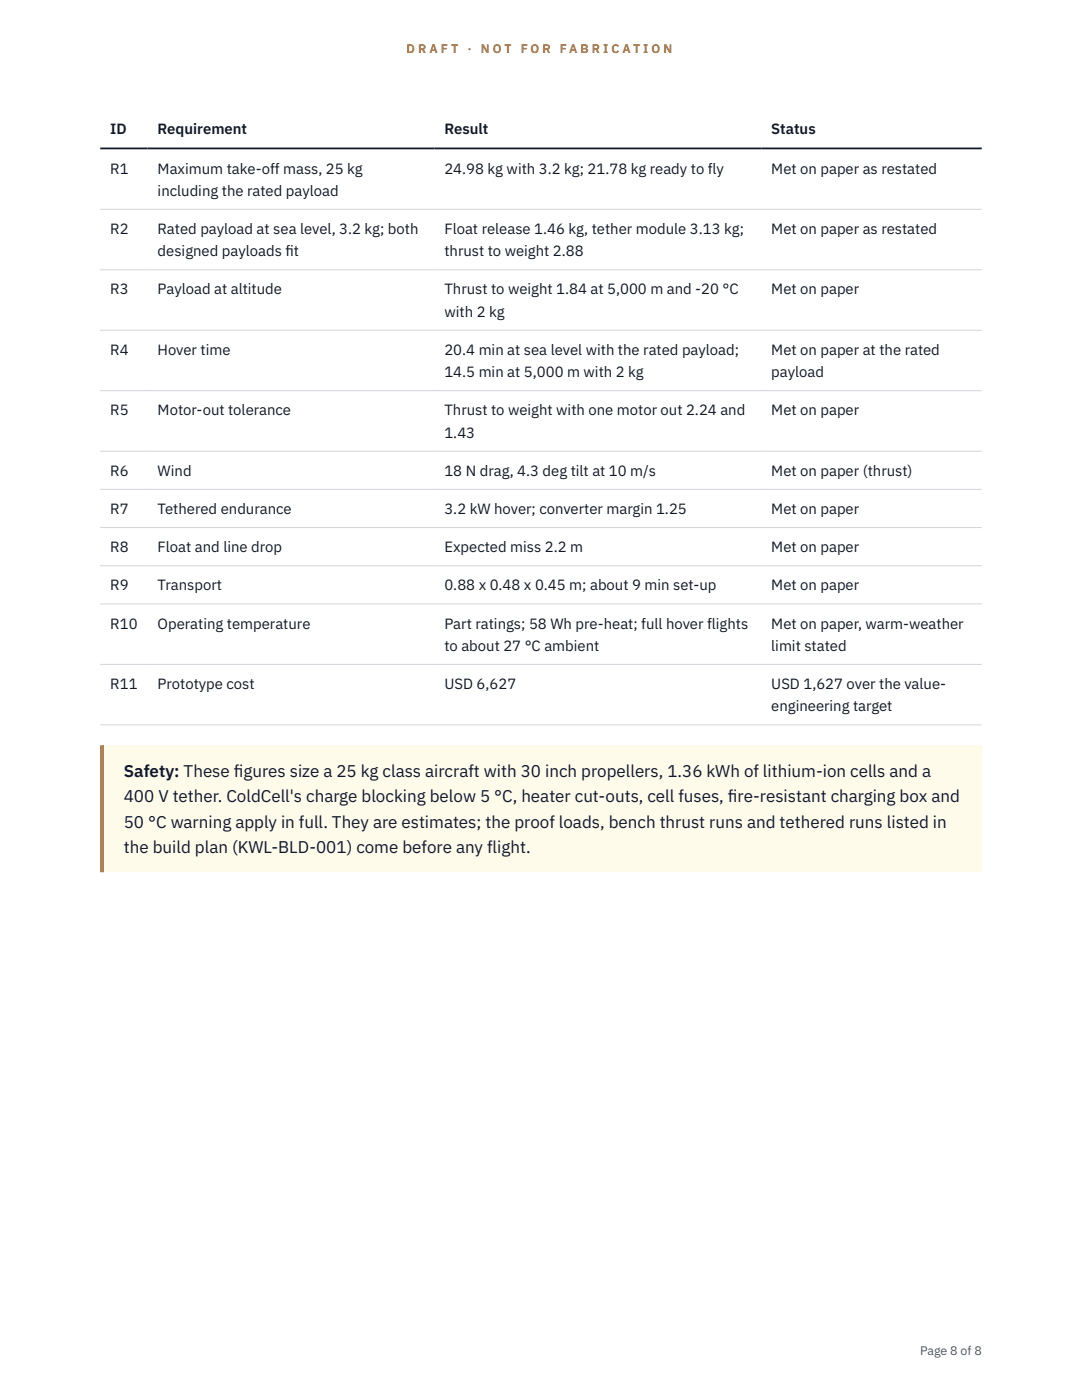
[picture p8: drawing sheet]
<svg xmlns="http://www.w3.org/2000/svg" width="216mm" height="279mm" viewBox="0 0 216 279" stroke-linecap="round" stroke-linejoin="round" font-family="sans-serif">
<defs><g id="words">
<g font-size="3.4" fill="#111827">
<text x="24.7" y="155.1">Safety: These f</text>
<text x="46.7" y="155.1">igures size a 25 kg class aircraft with 30 inch propellers, 1.36 kWh of lithium-ion cells and a</text>
<text x="24.7" y="160.1">400 V tether. ColdCell's charge blocking below 5 °C, heater cut-outs, cell fuses, f</text>
<text x="145.2" y="160.1">ire-resistant charging box and</text>
<text x="24.7" y="165.2">50 °C warning apply in full. They are estimates; the proof loads, bench thrust runs and tethered runs listed in</text>
<text x="24.7" y="170.3">the build plan (KWL-BLD-001) come before any flight.</text>
</g>
<g font-size="3" fill="#111827">
<text x="22" y="26.8">ID</text>
<text x="31.5" y="26.8">Requirement</text>
<text x="88.7" y="26.8">Result</text>
<text x="153.9" y="26.8">Status</text>
<text x="22" y="34.6">R1</text>
<text x="31.5" y="34.6">Maximum take-off mass, 25 kg</text>
<text x="88.7" y="34.6">24.98 kg with 3.2 kg; 21.78 kg ready to fly</text>
<text x="153.9" y="34.6">Met on paper as restated</text>
<text x="31.5" y="39.1">including the rated payload</text>
<text x="22" y="46.7">R2</text>
<text x="31.5" y="46.7">Rated payload at sea level, 3.2 kg; both</text>
<text x="88.7" y="46.7">Float release 1.46 kg, tether module 3.13 kg;</text>
<text x="153.9" y="46.7">Met on paper as restated</text>
<text x="31.5" y="51.1">designed payloads f</text>
<text x="57" y="51.1">it</text>
<text x="88.7" y="51.1">thrust to weight 2.88</text>
<text x="22" y="58.8">R3</text>
<text x="31.5" y="58.8">Payload at altitude</text>
<text x="88.7" y="58.8">Thrust to weight 1.84 at 5,000 m and -20 °C</text>
<text x="153.9" y="58.8">Met on paper</text>
<text x="88.7" y="63.2">with 2 kg</text>
<text x="22" y="70.8">R4</text>
<text x="31.5" y="70.8">Hover time</text>
<text x="88.7" y="70.8">20.4 min at sea level with the rated payload;</text>
<text x="153.9" y="70.8">Met on paper at the rated</text>
<text x="88.7" y="75.3">14.5 min at 5,000 m with 2 kg</text>
<text x="153.9" y="75.3">payload</text>
<text x="22" y="82.9">R5</text>
<text x="31.5" y="82.9">Motor-out tolerance</text>
<text x="88.7" y="82.9">Thrust to weight with one motor out 2.24 and</text>
<text x="153.9" y="82.9">Met on paper</text>
<text x="88.7" y="87.3">1.43</text>
<text x="22" y="95">R6</text>
<text x="31.5" y="95">Wind</text>
<text x="88.7" y="95">18 N drag, 4.3 deg tilt at 10 m/s</text>
<text x="153.9" y="95">Met on paper (thrust)</text>
<text x="22" y="102.6">R7</text>
<text x="31.5" y="102.6">Tethered endurance</text>
<text x="88.7" y="102.6">3.2 kW hover; converter margin 1.25</text>
<text x="153.9" y="102.6">Met on paper</text>
<text x="22" y="110.2">R8</text>
<text x="31.5" y="110.2">Float and line drop</text>
<text x="88.7" y="110.2">Expected miss 2.2 m</text>
<text x="153.9" y="110.2">Met on paper</text>
<text x="22" y="117.8">R9</text>
<text x="31.5" y="117.8">Transport</text>
<text x="88.7" y="117.8">0.88 x 0.48 x 0.45 m; about 9 min set-up</text>
<text x="153.9" y="117.8">Met on paper</text>
<text x="22" y="125.4">R10</text>
<text x="31.5" y="125.4">Operating temperature</text>
<text x="88.7" y="125.4">Part ratings; 58 Wh pre-heat; full hover flights</text>
<text x="153.9" y="125.4">Met on paper, warm-weather</text>
<text x="88.7" y="129.9">to about 27 °C ambient</text>
<text x="153.9" y="129.9">limit stated</text>
<text x="22" y="137.5">R11</text>
<text x="31.5" y="137.5">Prototype cost</text>
<text x="88.7" y="137.5">USD 6,627</text>
<text x="153.9" y="137.5">USD 1,627 over the value-</text>
<text x="153.9" y="142">engineering target</text>
</g>
<g font-size="2.5" fill="#b45309">
<text x="81.1" y="10.5">D R A F T</text>
<text x="93.3" y="10.5">·</text>
<text x="95.9" y="10.5">N O T</text>
<text x="103.9" y="10.5">F O R</text>
<text x="111.7" y="10.5">F A B R I C A T I O N</text>
</g>
<text font-size="2.5" fill="#4b5563" x="183.6" y="270.3">Page 8 of 8</text>
</g></defs>
<path d="M20 41.8h175.9M20 53.8h175.9M20 65.9h175.9M20 78h175.9M20 90h175.9M20 97.7h175.9M20 105.3h175.9M20 112.9h175.9M20 120.5h175.9M20 132.6h175.9M20 144.7h175.9" fill="none" stroke="#d1d5db" stroke-width=".2"/>
<path d="M20 29.6h175.9" fill="none" stroke="#111827" stroke-width=".35"/>
<path d="M20 148.7h175.9v25.4h-175.9z" fill="#fffbeb"/>
<path d="M20.7 148.7l.1 25.4zM20 148.7h.8v25.4h-.8z" fill-rule="evenodd" fill="#d97706"/>
<use href="#words"/>
</svg>
